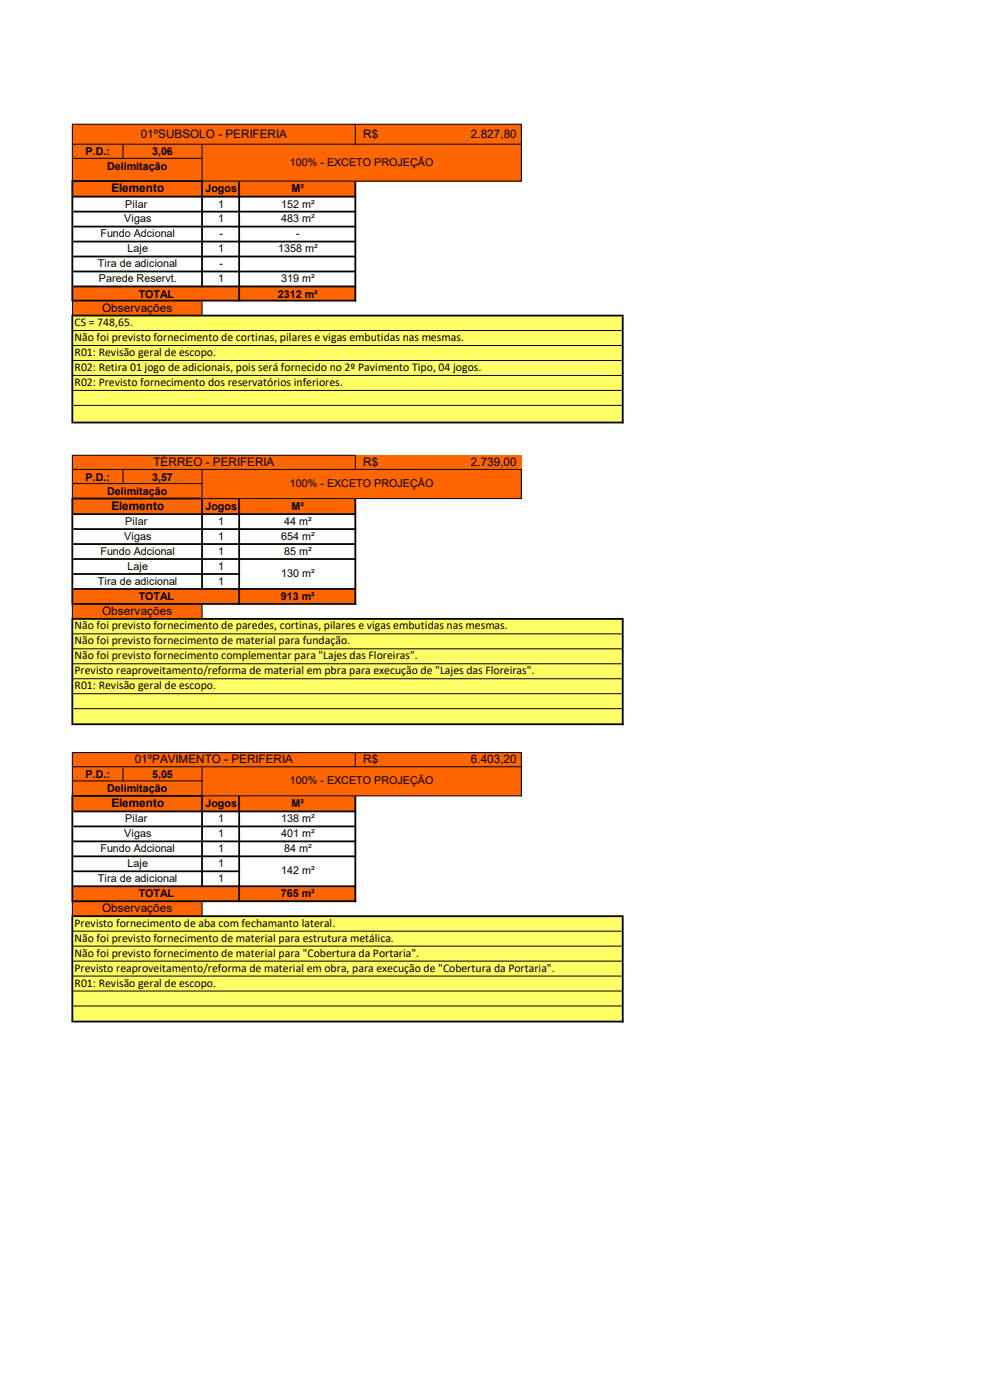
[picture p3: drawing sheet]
<svg xmlns="http://www.w3.org/2000/svg" width="210mm" height="297mm" viewBox="0 0 210 297" stroke-linecap="round" stroke-linejoin="round" font-family="sans-serif">
<defs><g id="words">
<g font-size="2.5">
<text x="29.8" y="29.2">01ºSUBSOLO - PERIFERIA</text>
<text x="77" y="29.2">R$</text>
<text x="99.9" y="29.2">2.827,80</text>
<text x="23.6" y="40.8">Elemento</text>
<text x="15.8" y="69.2">CS = 748,65.</text>
<text x="21.7" y="66.1">Observações</text>
<text x="15.8" y="72.3">Não foi previsto fornecimento de cortinas, pilares e vigas embutidas nas mesmas.</text>
<text x="15.8" y="75.5">R01: Revisão geral de escopo.</text>
<text x="15.8" y="78.7">R02: Retira 01 jogo de adicionais, pois será fornecido no 2º Pavimento Tipo, 04 jogos.</text>
<text x="15.8" y="81.9">R02: Previsto fornecimento dos reservatórios inferiores.</text>
<text x="32.6" y="98.8">TÉRREO - PERIFERIA</text>
<text x="77" y="98.8">R$</text>
<text x="99.9" y="98.8">2.739,00</text>
<text x="23.6" y="108.1">Elemento</text>
<text x="21.7" y="130.5">Observações</text>
<text x="15.8" y="133.5">Não foi previsto fornecimento de paredes, cortinas, pilares e vigas embutidas nas mesmas.</text>
<text x="15.8" y="136.7">Não foi previsto fornecimento de material para fundação.</text>
<text x="15.8" y="139.9">Não foi previsto fornecimento complementar para &quot;Lajes das Floreiras&quot;.</text>
<text x="15.8" y="143">Previsto reaproveitamento/reforma de material em pbra para execução de &quot;Lajes das Floreiras&quot;.</text>
<text x="15.8" y="146.2">R01: Revisão geral de escopo.</text>
<text x="28.6" y="161.9">01ºPAVIMENTO - PERIFERIA</text>
<text x="77" y="161.9">R$</text>
<text x="99.9" y="161.9">6.403,20</text>
<text x="23.6" y="171.2">Elemento</text>
<text x="15.8" y="196.6">Previsto fornecimento de aba com fechamanto lateral.</text>
<text x="21.7" y="193.5">Observações</text>
<text x="15.8" y="199.8">Não foi previsto fornecimento de material para estrutura metálica.</text>
<text x="15.8" y="202.9">Não foi previsto fornecimento de material para &quot;Cobertura da Portaria&quot;.</text>
<text x="15.8" y="206.1">Previsto reaproveitamento/reforma de material em obra, para execução de &quot;Cobertura da Portaria&quot;.</text>
<text x="15.8" y="209.3">R01: Revisão geral de escopo.</text>
</g>
<g font-size="2.3">
<text x="18.2" y="33">P.D.:</text>
<text x="22.7" y="36">Delimitação</text>
<text x="32.3" y="33">3,06</text>
<text x="61.5" y="35.2">100% - EXCETO PROJEÇÃO</text>
<text x="43.6" y="40.8">Jogos</text>
<text x="61.8" y="40.8">M²</text>
<text x="26.4" y="47.2">Vigas</text>
<text x="26.6" y="44">Pilar</text>
<text x="46.3" y="44">1</text>
<text x="46.3" y="47.2">1</text>
<text x="59.6" y="44">152 m²</text>
<text x="59.6" y="47.2">483 m²</text>
<text x="21.3" y="50.4">Fundo Adcional</text>
<text x="27.1" y="53.6">Laje</text>
<text x="46.3" y="53.6">1</text>
<text x="46.6" y="50.4">-</text>
<text x="59" y="53.6">1358 m²</text>
<text x="62.8" y="50.4">-</text>
<text x="20.8" y="56.7">Tira de adicional</text>
<text x="21" y="59.9">Parede Reservt.</text>
<text x="46.3" y="59.9">1</text>
<text x="46.6" y="56.7">-</text>
<text x="59.6" y="59.9">319 m²</text>
<text x="29.5" y="63.1">TOTAL</text>
<text x="59" y="63.1">2312 m²</text>
<text x="18.2" y="102">P.D.:</text>
<text x="32.3" y="102">3,57</text>
<text x="22.7" y="105">Delimitação</text>
<text x="61.5" y="103.3">100% - EXCETO PROJEÇÃO</text>
<text x="26.6" y="111.4">Pilar</text>
<text x="43.6" y="108.1">Jogos</text>
<text x="46.3" y="111.4">1</text>
<text x="60.3" y="111.4">44 m²</text>
<text x="61.8" y="108.1">M²</text>
<text x="21.3" y="117.7">Fundo Adcional</text>
<text x="26.4" y="114.6">Vigas</text>
<text x="46.3" y="114.6">1</text>
<text x="46.3" y="117.7">1</text>
<text x="59.6" y="114.6">654 m²</text>
<text x="60.3" y="117.7">85 m²</text>
<text x="20.8" y="124.1">Tira de adicional</text>
<text x="27.1" y="120.9">Laje</text>
<text x="46.3" y="120.9">1</text>
<text x="46.3" y="124.1">1</text>
<text x="59.6" y="122.4">130 m²</text>
<text x="29.5" y="127.3">TOTAL</text>
<text x="59.6" y="127.3">913 m²</text>
<text x="18.2" y="165.1">P.D.:</text>
<text x="32.3" y="165.1">5,05</text>
<text x="61.5" y="166.4">100% - EXCETO PROJEÇÃO</text>
<text x="22.7" y="168.1">Delimitação</text>
<text x="43.6" y="171.2">Jogos</text>
<text x="61.8" y="171.2">M²</text>
<text x="26.4" y="177.6">Vigas</text>
<text x="26.6" y="174.5">Pilar</text>
<text x="46.3" y="174.5">1</text>
<text x="46.3" y="177.6">1</text>
<text x="59.6" y="174.5">138 m²</text>
<text x="59.6" y="177.6">401 m²</text>
<text x="21.3" y="180.8">Fundo Adcional</text>
<text x="27.1" y="184">Laje</text>
<text x="46.3" y="180.8">1</text>
<text x="46.3" y="184">1</text>
<text x="59.6" y="185.5">142 m²</text>
<text x="60.3" y="180.8">84 m²</text>
<text x="20.8" y="187.2">Tira de adicional</text>
<text x="29.5" y="190.4">TOTAL</text>
<text x="46.3" y="187.2">1</text>
<text x="59.6" y="190.4">765 m²</text>
</g>
</g></defs>
<g fill="#f60">
<path d="M15.3 26.3h95.3v4.3h-95.3z"/>
<path d="M15.3 63.8h27.6v3.2h-27.6z"/>
</g>
<g fill="#f60">
<path d="M15.3 30.6h95.3v7.8h-95.3z" fill-rule="evenodd"/>
<path d="M15.3 38.4h60.1v3.3h-60.1zM15.3 60.7h60.1v3.1h-60.1z" fill-rule="evenodd"/>
</g>
<path d="M15.3 66.9h116.8v22.8h-116.8z" fill="#ff6"/>
<g fill="#f60">
<path d="M15.3 96.6h95.3v3h-95.3z"/>
<path d="M15.3 128.1h27.6v3.2h-27.6z"/>
</g>
<g fill="#f60">
<path d="M15.3 99.6h95.3v6.2h-95.3z" fill-rule="evenodd"/>
<path d="M15.3 105.7h60.1v3.4h-60.1zM15.3 124.9h60.1v3.2h-60.1z" fill-rule="evenodd"/>
</g>
<path d="M15.3 131.3h116.8v22.4h-116.8z" fill="#ff6"/>
<g fill="#f60">
<path d="M15.3 159.6h95.3v3.1h-95.3z"/>
<path d="M15.3 191.2h27.6v3.2h-27.6z"/>
</g>
<g fill="#f60">
<path d="M15.3 162.6h95.3v6.3h-95.3z" fill-rule="evenodd"/>
<path d="M15.3 168.8h60.1v3.4h-60.1zM15.3 188h60.1v3.2h-60.1z" fill-rule="evenodd"/>
</g>
<path d="M15.3 194.4h116.8v22.3h-116.8z" fill="#ff6"/>
<g fill="#000">
<path d="M15.2 26.2h.3v12h-.3zM15.5 38.2h27.6v.4h-27.6z" fill-rule="evenodd"/>
<path d="M42.8 30.7h.2v7.5h-.2zM43.1 38.3h7.4v.2h-7.4zM50.9 38.3h24.3v.2h-24.3zM75.3 26.5h.2v4.2h-.2zM15.2 38.2h.3v25.8h-.3zM42.7 38.6h.4v22.4h-.4z" fill-rule="evenodd"/>
<path d="M15.2 66.8h.3v23h-.3zM75.2 38.3h.4v25.7h-.4zM26 30.7h.2v3h-.2zM42.8 64h.2v2.8h-.2zM110.5 26.5h.2v12h-.2zM15.2 96.5h.3v9.1h-.3zM15.5 105.6h27.6v.4h-27.6z" fill-rule="evenodd"/>
<path d="M42.8 99.7h.2v5.9h-.2zM43.1 105.7h7.4v.2h-7.4zM50.5 38.3h.4v25.7h-.4zM50.9 105.7h24.3v.2h-24.3zM75.3 96.7h.2v3h-.2zM15.2 105.6h.3v22.7h-.3zM42.7 106h.4v19.1h-.4z" fill-rule="evenodd"/>
<path d="M15.2 131.1h.3v22.7h-.3zM75.2 105.7h.4v22.6h-.4zM110.5 99.7h.2v6.2h-.2zM26 99.7h.2v3h-.2zM42.8 128.3h.2v2.8h-.2zM15.2 159.6h.3v9.1h-.3zM15.5 168.7h27.6v.3h-27.6z" fill-rule="evenodd"/>
<path d="M15.2 128.3h.3v2.8h-.3zM131.9 67.1h.4v22.7h-.4z" fill-rule="evenodd"/>
<path d="M15.5 159.6h95.2v.2h-95.2zM15.5 162.6h95.2v.2h-95.2zM15.5 165.6h27.5v.2h-27.5zM75.6 168.7h35.1v.3h-35.1zM15.5 172h60.1v.3h-60.1zM15.5 175.1h60.1v.4h-60.1zM15.5 178.3h60.1v.4h-60.1zM15.5 181.5h60.1v.4h-60.1zM15.5 184.7h35.4v.3h-35.4zM15.5 187.8h60.1v.4h-60.1zM15.5 191h60.1v.4h-60.1zM15.5 194.2h116.8v.4h-116.8zM15.5 197.4h116.4v.3h-116.4zM15.5 200.6h116.4v.2h-116.4zM15.5 203.8h116.4v.2h-116.4zM15.5 207h116.4v.2h-116.4zM15.5 210.1h116.4v.3h-116.4zM15.5 213.3h116.4v.2h-116.4zM15.5 216.5h116.8v.4h-116.8z" fill-rule="evenodd"/>
<path d="M42.8 162.8h.2v5.9h-.2zM43.1 168.7h7.4v.3h-7.4zM50.5 105.7h.4v22.6h-.4zM50.9 168.7h24.3v.3h-24.3zM75.3 159.8h.2v3h-.2zM15.2 168.7h.3v22.7h-.3zM42.7 169h.4v19.2h-.4z" fill-rule="evenodd"/>
<path d="M15.2 194.2h.3v22.7h-.3zM75.2 168.7h.4v22.7h-.4zM110.5 159.8h.2v9.2h-.2zM26 162.8h.2v3h-.2zM42.8 191.4h.2v2.8h-.2zM50.5 168.7h.4v22.7h-.4zM131.9 194.6h.4v22.3h-.4zM15.5 26.2h95.2v.3h-95.2zM15.5 30.5h95.2v.2h-95.2zM15.5 33.5h27.5v.2h-27.5zM75.6 38.3h35.1v.2h-35.1zM15.5 41.5h60.1v.4h-60.1zM15.5 44.7h60.1v.4h-60.1zM15.5 47.9h60.1v.4h-60.1zM15.5 51.1h60.1v.3h-60.1zM15.5 54.2h60.1v.4h-60.1zM15.5 57.4h60.1v.4h-60.1zM15.5 60.6h60.1v.4h-60.1zM15.5 63.6h60.1v.4h-60.1zM15.5 66.8h116.8v.3h-116.8zM15.5 70h116.4v.2h-116.4zM15.5 73.2h116.4v.2h-116.4zM15.5 76.4h116.4v.2h-116.4zM15.5 79.5h116.4v.3h-116.4zM15.5 82.7h116.4v.2h-116.4zM15.5 85.9h116.4v.2h-116.4zM15.5 89.5h116.8v.3h-116.8zM15.5 96.5h60v.2h-60zM15.5 99.5h95.2v.2h-95.2zM15.5 102.5h27.5v.2h-27.5zM75.6 105.7h35.1v.2h-35.1zM15.5 108.9h60.1v.4h-60.1zM15.5 112.1h60.1v.3h-60.1zM15.5 115.2h60.1v.4h-60.1zM15.5 118.4h60.1v.4h-60.1zM15.5 121.6h35.4v.4h-35.4zM15.5 124.8h60.1v.3h-60.1zM15.5 127.9h60.1v.4h-60.1zM15.5 131.1h116.8v.4h-116.8zM15.5 134.4h116.4v.2h-116.4zM15.5 137.5h116.4v.3h-116.4zM15.5 140.7h116.4v.2h-116.4zM15.5 143.9h116.4v.2h-116.4zM15.5 147.1h116.4v.2h-116.4zM15.5 150.2h116.4v.3h-116.4zM15.5 153.5h116.8v.3h-116.8z" fill-rule="evenodd"/>
<path d="M15.2 191.4h.3v2.8h-.3zM131.9 131.5h.4v22.3h-.4z" fill-rule="evenodd"/>
</g>
<path d="M15.3 64v2.8" fill="none" stroke="#000" stroke-width=".21"/>
<use href="#words"/>
</svg>
